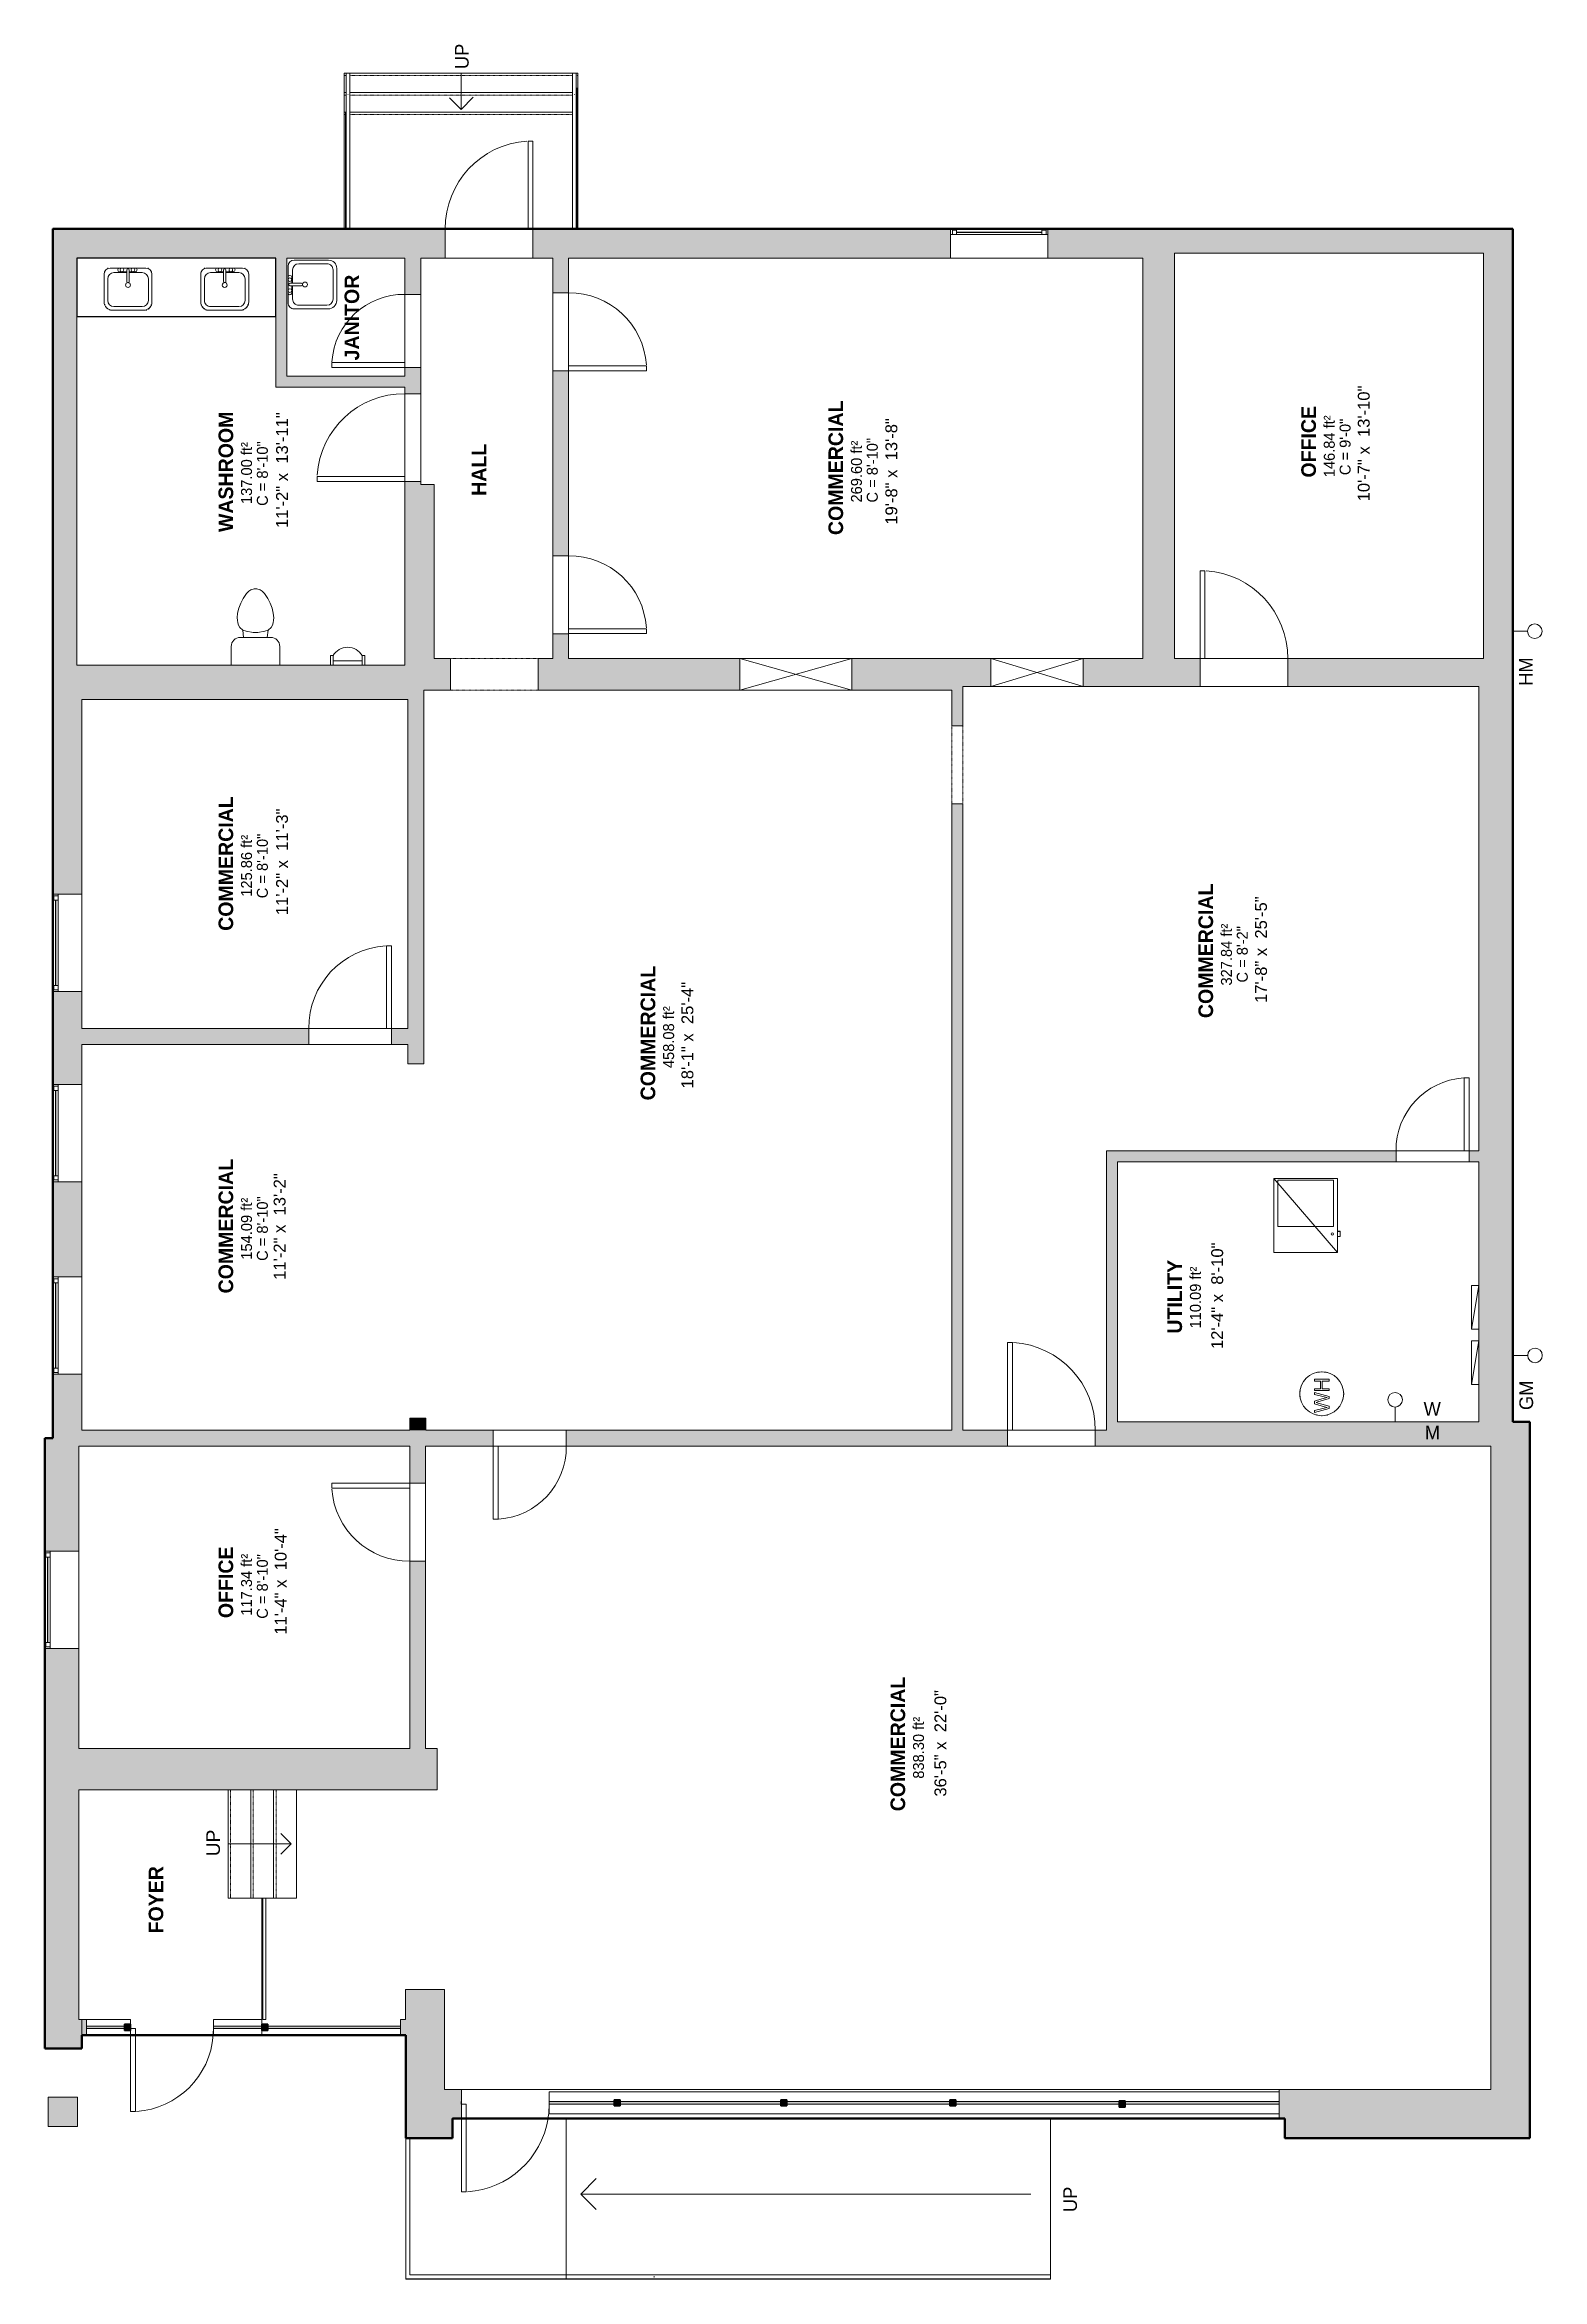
# Model space of a CAD drawing. Header units: inches. Extents: x -227 to 389, y -440 to 477.
import ezdxf

# ---------------------------------------------------------------- set-up
doc = ezdxf.new("R2010")
doc.units = ezdxf.units.IN
doc.header["$MEASUREMENT"] = 0
doc.linetypes.add('Dash', pattern=[0.23622, 0.11811, -0.11811])
doc.linetypes.add('Overhead', pattern=[0.15625, 0.09375, -0.0625])
for name, color, linetype, lineweight in [('A-ANNO-NOTE', 131, 'Continuous', 9), ('A-AREA-IDEN', 2, 'Continuous', 9), ('A-COLS', 52, 'Continuous', 9), ('A-DETL', 90, 'Continuous', 9), ('A-DETL-GENF', 92, 'Continuous', 9), ('A-DETL-MEDM', 33, 'Continuous', 9), ('A-DOOR', 31, 'Continuous', 9), ('A-FLOR', 192, 'Continuous', 9), ('A-FLOR-HRAL', 11, 'Continuous', 9), ('A-FLOR-LEVL', 51, 'Continuous', 9), ('A-GENM', 13, 'Continuous', 9), ('A-GENM-HDLN', 13, 'Dash', 9), ('A-GLAZ', 151, 'Continuous', 9), ('A-OBJECTS', 90, 'Continuous', 9), ('A-WALL', 90, 'Continuous', 9), ('A-WALL-PATT', 111, 'Continuous', 9), ('E-ELEC-EQPM', 71, 'Continuous', 9), ('G-ANNO-TEXT', 231, 'Continuous', 9), ('M-EQPM', 50, 'Continuous', 9), ('P-SANR-FIXT', 6, 'Continuous', 9), ('S-STRS', 90, 'Continuous', 9)]:
    doc.layers.add(name, color=color, linetype=linetype, lineweight=lineweight)
doc.styles.add('Arial', font='arial.ttf', dxfattribs={"height": 5.625})
doc.styles.add('Arial_1', font='arial.ttf', dxfattribs={"height": 4.875})
doc.styles.add('Inter', font='', dxfattribs={"height": 5.625})
doc.styles.add('Inter_1', font='', dxfattribs={"height": 4.5})
doc.styles.add('Inter_B', font='', dxfattribs={"height": 6})
doc.styles.get('Inter').set_extended_font_data('Inter')
doc.styles.get('Inter_1').set_extended_font_data('Inter')
doc.styles.get('Inter_B').set_extended_font_data('Inter', bold=True)

msp = doc.modelspace()

# ---------------------------------------------------------------- texts
at = {"layer": 'A-ANNO-NOTE', "char_height": 5.625, "width": 16.059, "attachment_point": 1, "rotation": 90, "style": 'Inter'}
for s, insert in [('HM', (379.11, 214.11)), ('GM', (379.23, -83.38))]:
    msp.add_mtext(s, dxfattribs=dict(at, insert=insert))
at = {"layer": 'A-ANNO-NOTE', "char_height": 5.62, "attachment_point": 1, "style": 'Inter'}
for s, insert, width in [('W', (339.87, -80.09), 9.696), ('M', (340.37, -89.84), 8.787)]:
    msp.add_mtext(s, dxfattribs=dict(at, insert=insert, width=width))
at = {"layer": 'A-AREA-IDEN', "attachment_point": 1, "rotation": 90}
for s, insert, char_height, width, style in [('JANITOR', (-103.5, 347.79), 6, 43.329, 'Inter_B'), ('COMMERCIAL', (95.34, 276.05), 6, 67.872, 'Inter_B'), ('WASHROOM', (-155.27, 277.28), 6, 61.509, 'Inter_B'), ('OFFICE', (289.62, 299.66), 6, 34.845, 'Inter_B'), ('146.84 ft²', (298.87, 299.79), 4.5, 34.542, 'Inter_1'), ('C = 9\'-0"', (305.37, 300.66), 4.5, 32.421, 'Inter_1'), ('137.00 ft²', (-146.02, 288.79), 4.5, 33.633, 'Inter_1'), ('C = 8\'-10"', (-139.52, 288.03), 4.5, 35.451, 'Inter_1'), ('HALL', (-51.27, 292.17), 6, 25.452, 'Inter_B'), ('269.60 ft²', (104.59, 289.41), 4.5, 35.451, 'Inter_1'), ('C = 8\'-10"', (111.09, 289.41), 4.5, 35.451, 'Inter_1'), ('COMMERCIAL', (-155.27, 113.48), 6, 67.872, 'Inter_B'), ('125.86 ft²', (-146.02, 127.47), 4.5, 33.936, 'Inter_1'), ('C = 8\'-10"', (-139.52, 126.84), 4.5, 35.451, 'Inter_1'), ('COMMERCIAL', (247.36, 77.63), 6, 67.872, 'Inter_B'), ('327.84 ft²', (256.61, 90.99), 4.5, 35.451, 'Inter_1'), ('C = 8\'-2"', (263.12, 92.24), 4.5, 32.421, 'Inter_1'), ('COMMERCIAL', (18.16, 43.83), 6, 67.872, 'Inter_B'), ('458.08 ft²', (27.41, 57.08), 4.5, 35.754, 'Inter_1'), ('COMMERCIAL', (-155.27, -35.47), 6, 67.872, 'Inter_B'), ('154.09 ft²', (-146.02, -21.6), 4.5, 34.239, 'Inter_1'), ('C = 8\'-10"', (-139.52, -22.11), 4.5, 35.451, 'Inter_1'), ('UTILITY', (234.6, -51.99), 6, 37.572, 'Inter_B'), ('110.09 ft²', (243.86, -49.87), 4.5, 32.421, 'Inter_1'), ('OFFICE', (-155.27, -168.85), 6, 34.845, 'Inter_B'), ('117.34 ft²', (-146.02, -167.85), 4.5, 32.421, 'Inter_1'), ('C = 8\'-10"', (-139.52, -169.1), 4.5, 35.451, 'Inter_1'), ('COMMERCIAL', (120.84, -248.19), 6, 67.872, 'Inter_B'), ('838.30 ft²', (130.09, -234.82), 4.5, 35.451, 'Inter_1'), ('FOYER', (-183.99, -298.37), 6, 32.421, 'Inter_B')]:
    msp.add_mtext(s, dxfattribs=dict(at, insert=insert, char_height=char_height, width=width, style=style))
at = {"layer": 'G-ANNO-TEXT', "color": 7, "attachment_point": 1, "rotation": 90}
for s, insert, char_height, width, style in [('UP', (-58.12, 467.43), 5.625, 13.332, 'Inter'), ('10\'-7" x  13\'-10"', (312.84, 289.88), 4.875, 57.267, 'Arial_1'), ('11\'-2" x  13\'-11"', (-131.63, 278.91), 4.875, 57.267, 'Arial_1'), ('19\'-8" x  13\'-8"', (118.74, 280.3), 4.875, 52.722, 'Arial_1'), ('11\'-2" x  11\'-3"', (-131.63, 119.91), 4.875, 52.722, 'Arial_1'), ('17\'-8" x  25\'-5"', (270.62, 83.85), 4.875, 52.722, 'Arial_1'), ('18\'-1" x  25\'-4"', (34.94, 48.73), 4.875, 52.722, 'Arial_1'), ('11\'-2" x  13\'-2"', (-132.63, -29.88), 4.875, 52.722, 'Arial_1'), ('12\'-4" x  8\'-10"', (252.61, -58.33), 4.875, 52.722, 'Arial_1'), ('11\'-4" x  10\'-4"', (-132.2, -175.66), 4.875, 52.722, 'Arial_1'), ('36\'-5" x  22\'-0"', (138.89, -242.18), 4.875, 52.722, 'Arial_1'), ('UP', (-160.31, -266.66), 5.625, 13.332, 'Arial'), ('UP', (191.82, -412.86), 5.625, 13.332, 'Inter')]:
    msp.add_mtext(s, dxfattribs=dict(at, insert=insert, char_height=char_height, width=width, style=style))

# ---------------------------------------------------------------- blocks, each defined once
blk = doc.blocks.new('Railing - Railing-3184264-Main Floor')
at = {"layer": 'A-FLOR-HRAL'}
for p, q in [((-137.06, -283.9), (-137.06, -333.7)), ((-137.06, -283.9), (-137.05, -283.9)), ((-135.88, -283.9), (-137.05, -283.9)), ((-137.05, -283.9), (-137.05, -333.7)), ((-135.88, -333.7), (-135.88, -283.9)), ((-135.88, -333.7), (-135.88, -283.9)), ((-135.88, -283.9), (-135.88, -283.9)), ((-137.05, -333.7), (-137.06, -333.7)), ((-137.05, -333.7), (-135.88, -333.7)), ((-135.88, -333.7), (-135.88, -333.7))]:
    blk.add_line(p, q, dxfattribs=at)
blk = doc.blocks.new('Planitar - Single Door_Flush Panel - 2_-8_ x 6_-8_-3185132-Main Floor')
at = {"layer": 'A-DOOR', "lineweight": 18}
for p, q in [((14, 3.25), (14, 35.26)), ((16, 35.26), (14, 35.26)), ((16, 3.25), (16, 35.26)), ((16, 3.25), (14, 3.25))]:
    blk.add_line(p, q, dxfattribs=at)
at = {"layer": 'A-DOOR'}
blk.add_arc((15.77, 3.55), 31.78, 93.86026, 180.54102, dxfattribs=at)
blk = doc.blocks.new('Planitar - Single Door_Flush Panel - 2_-6_ x 6_-8_-3186139-Main Floor')
at = {"layer": 'A-DOOR', "lineweight": 18}
for p, q in [((12.99, 3.25), (12.99, 33.25)), ((15, 33.25), (12.99, 33.25)), ((15, 3.25), (15, 33.25)), ((15, 3.25), (12.99, 3.25))]:
    blk.add_line(p, q, dxfattribs=at)
at = {"layer": 'A-DOOR'}
blk.add_arc((14.77, 3.55), 29.77, 93.991, 180.57751, dxfattribs=at)
blk = doc.blocks.new('Planitar - Single Door_Flush Panel - 3_-0_ x 6_-8_-3186138-Main Floor')
at = {"layer": 'A-DOOR', "lineweight": 18}
for p, q in [((16, -3.25), (16, -39.27)), ((18.01, -3.25), (16, -3.25)), ((18.01, -3.25), (18.01, -39.27)), ((18.01, -39.27), (16, -39.27))]:
    blk.add_line(p, q, dxfattribs=at)
at = {"layer": 'A-DOOR'}
blk.add_arc((17.78, -3.55), 35.8, 179.51967, 266.36679, dxfattribs=at)
blk = doc.blocks.new('Planitar - Single Door_Flush Panel - 2_-6_ x 6_-8_-3186141-Main Floor')
at = {"layer": 'A-DOOR', "lineweight": 18}
for p, q in [((12.99, 2.25), (12.99, 32.25)), ((15, 32.25), (12.99, 32.25)), ((15, 2.25), (15, 32.25)), ((15, 2.25), (12.99, 2.25))]:
    blk.add_line(p, q, dxfattribs=at)
at = {"layer": 'A-DOOR'}
blk.add_arc((14.77, 2.55), 29.77, 93.991, 180.57751, dxfattribs=at)
blk = doc.blocks.new('Planitar - Single Door_Flush Panel - 3_-0_ x 6_-8_-3186143-Main Floor')
at = {"layer": 'A-DOOR', "lineweight": 18}
for p, q in [((16, -5.75), (16, -41.77)), ((18.01, -5.75), (16, -5.75)), ((18.01, -5.75), (18.01, -41.77)), ((18.01, -41.77), (16, -41.77))]:
    blk.add_line(p, q, dxfattribs=at)
at = {"layer": 'A-DOOR'}
blk.add_arc((17.78, -6.05), 35.8, 179.51967, 266.36679, dxfattribs=at)
blk = doc.blocks.new('Planitar - Single Door_Flush Panel - 2_-6_ x 6_-8_-3186142-Main Floor')
at = {"layer": 'A-DOOR', "lineweight": 18}
for p, q in [((12.99, -3.25), (12.99, -33.25)), ((15, -3.25), (12.99, -3.25)), ((15, -3.25), (15, -33.25)), ((15, -33.25), (12.99, -33.25))]:
    blk.add_line(p, q, dxfattribs=at)
at = {"layer": 'A-DOOR'}
blk.add_arc((14.77, -3.55), 29.77, 179.42249, 266.009, dxfattribs=at)
blk = doc.blocks.new('Planitar - Single Door_Flush Panel - 3_-0_ x 6_-8_-3384359-Main Floor')
at = {"layer": 'A-DOOR', "lineweight": 18}
for p, q in [((16, 6), (16, 42.02)), ((18.01, 42.02), (16, 42.02)), ((18.01, 6), (18.01, 42.02)), ((18.01, 6), (16, 6))]:
    blk.add_line(p, q, dxfattribs=at)
at = {"layer": 'A-DOOR'}
blk.add_arc((17.78, 6.3), 35.8, 93.63321, 180.48033, dxfattribs=at)
blk = doc.blocks.new('Planitar - Opening - 3_-0_ x 6_-8_-3186149-Main Floor')
at = {"layer": 'A-DETL-GENF', "linetype": 'Overhead'}
for p, q in [((17.68, 6.5), (-18.32, 6.5)), ((-18.32, -6.5), (17.68, -6.5))]:
    blk.add_line(p, q, dxfattribs=at)
at = {"layer": 'A-DETL-MEDM'}
for p, q in [((-18.32, 6.5), (-18.32, -6.5)), ((17.68, -6.5), (17.68, 6.5))]:
    blk.add_line(p, q, dxfattribs=at)
blk = doc.blocks.new('Planitar - Opening - 2_-8_ x 6_-8_-3186166-Main Floor')
at = {"layer": 'A-DETL-GENF', "linetype": 'Overhead'}
for p, q in [((15.68, 2.25), (-16.32, 2.25)), ((-16.32, -2.25), (15.68, -2.25))]:
    blk.add_line(p, q, dxfattribs=at)
at = {"layer": 'A-DETL-MEDM'}
for p, q in [((-16.32, 2.25), (-16.32, -2.25)), ((15.68, -2.25), (15.68, 2.25))]:
    blk.add_line(p, q, dxfattribs=at)
blk = doc.blocks.new('Planitar - Single Door_Flush Panel - 2_-10_ x 6_-8_-3186140-Main Floor')
at = {"layer": 'A-DOOR', "lineweight": 18}
for p, q in [((15, 3.25), (15, 37.27)), ((17.01, 37.27), (15, 37.27)), ((17.01, 3.25), (17.01, 37.27)), ((17.01, 3.25), (15, 3.25))]:
    blk.add_line(p, q, dxfattribs=at)
at = {"layer": 'A-DOOR'}
blk.add_arc((16.78, 3.55), 33.79, 93.74158, 180.50887, dxfattribs=at)
blk = doc.blocks.new('Wall Opening - 4_-0_ x 4_-0_-3186467-Main Floor')
at = {"layer": 'A-GENM'}
for p, q in [((23, 6.5), (-23, -6.5)), ((-23, 6.5), (23, -6.5))]:
    blk.add_line(p, q, dxfattribs=at)
at = {"layer": 'A-GENM-HDLN'}
for p, q in [((23, 6.5), (-23, 6.5)), ((-23, 6.5), (-23, -6.5)), ((23, -6.5), (23, 6.5)), ((-23, -6.5), (23, -6.5))]:
    blk.add_line(p, q, dxfattribs=at)
blk = doc.blocks.new('Wall Opening - 4_-0_ x 4_-0_-3186440-Main Floor')
at = {"layer": 'A-GENM'}
for p, q in [((19, 5.75), (-19, -5.75)), ((-19, 5.75), (19, -5.75))]:
    blk.add_line(p, q, dxfattribs=at)
at = {"layer": 'A-GENM-HDLN'}
for p, q in [((19, 5.75), (-19, 5.75)), ((-19, 5.75), (-19, -5.75)), ((19, -5.75), (19, 5.75)), ((-19, -5.75), (19, -5.75))]:
    blk.add_line(p, q, dxfattribs=at)
blk = doc.blocks.new('Planitar-Fixed - 24_ x 48_-3186611-Main Floor')
at = {"layer": 'A-GLAZ', "lineweight": 18}
for p, q in [((-20, 6.51), (-19.25, 6.51)), ((-19.25, 6.51), (-19.25, 4.28)), ((-19.25, 6.01), (-17.52, 6.01)), ((-19.25, 4.28), (-17.52, 4.28)), ((-17.52, 6.01), (-17.52, 4.28)), ((17.52, 6.01), (17.52, 4.28)), ((19.25, 6.01), (17.52, 6.01)), ((17.52, 4.28), (19.25, 4.28)), ((19.25, 6.51), (19.25, 4.28)), ((19.96, 6.51), (19.25, 6.51)), ((-20, -5.49), (-18.74, -5.49)), ((20, -5.49), (18.74, -5.49))]:
    blk.add_line(p, q, dxfattribs=at)
at = {"layer": 'A-GLAZ'}
for p, q in [((-20, 6.51), (20, 6.51)), ((-20, 6.51), (-20, 4.28)), ((20, 4.28), (-20, 4.28)), ((-20, 4.28), (-20, -5.49)), ((20, 4.28), (-20, 4.28)), ((-20, 4.28), (20, 4.28)), ((-20, 4.28), (-20, -5.49)), ((20, 4.28), (20, 6.51)), ((20, -5.49), (20, 4.28)), ((20, -5.49), (20, 4.28)), ((-20, -5.49), (20, -5.49)), ((20, -5.49), (-20, -5.49))]:
    blk.add_line(p, q, dxfattribs=at)
at = {"layer": 'A-GLAZ', "lineweight": 25}
blk.add_line((-17.52, 5.15), (17.52, 5.15), dxfattribs=at)
blk = doc.blocks.new('Planitar-Fixed - 24_ x 48_-V1-Main Floor')
at = {"layer": 'A-GLAZ', "lineweight": 18}
for p, q in [((-20, 6.51), (-19.25, 6.51)), ((-19.25, 6.51), (-19.25, 6.43)), ((-19.25, 6.43), (-19.25, 4.28)), ((-19.25, 6.01), (-17.52, 6.01)), ((-19.25, 4.28), (-17.52, 4.28)), ((-17.52, 6.01), (-17.52, 4.28)), ((17.52, 6.01), (17.52, 4.28)), ((19.25, 6.01), (17.52, 6.01)), ((17.52, 4.28), (19.25, 4.28)), ((19.25, 6.51), (19.25, 6.43)), ((19.96, 6.51), (19.25, 6.51)), ((19.25, 6.43), (19.25, 4.28)), ((-20, -5.49), (-18.74, -5.49)), ((20, -5.49), (18.74, -5.49))]:
    blk.add_line(p, q, dxfattribs=at)
at = {"layer": 'A-GLAZ'}
for p, q in [((-20, 6.51), (20, 6.51)), ((-20, 6.51), (-20, 6.43)), ((-20, 6.43), (-20, 4.28)), ((20, 4.28), (-20, 4.28)), ((-20, 4.28), (-20, -5.49)), ((20, 4.28), (-20, 4.28)), ((-20, 4.28), (20, 4.28)), ((-20, 4.28), (-20, -5.49)), ((20, 6.43), (20, 6.51)), ((20, 4.28), (20, 6.43)), ((20, -5.49), (20, 4.28)), ((20, -5.49), (20, 4.28)), ((-20, -5.49), (20, -5.49)), ((20, -5.49), (-20, -5.49))]:
    blk.add_line(p, q, dxfattribs=at)
at = {"layer": 'A-GLAZ', "lineweight": 25}
blk.add_line((-17.52, 5.15), (17.52, 5.15), dxfattribs=at)
blk = doc.blocks.new('Planitar-Fixed - 24_ x 48_-3187146-Main Floor')
at = {"layer": 'A-GLAZ', "lineweight": 18}
for p, q in [((-20, 7.51), (-19.25, 7.51)), ((-19.25, 7.51), (-19.25, 7.43)), ((-19.25, 7.43), (-19.25, 5.28)), ((-19.25, 7.01), (-17.52, 7.01)), ((-19.25, 5.28), (-17.52, 5.28)), ((-17.52, 7.01), (-17.52, 5.28)), ((17.52, 7.01), (17.52, 5.28)), ((19.25, 7.01), (17.52, 7.01)), ((17.52, 5.28), (19.25, 5.28)), ((19.25, 7.51), (19.25, 7.43)), ((19.96, 7.51), (19.25, 7.51)), ((19.25, 7.43), (19.25, 5.28)), ((-20, -6.49), (-18.74, -6.49)), ((20, -6.49), (18.74, -6.49))]:
    blk.add_line(p, q, dxfattribs=at)
at = {"layer": 'A-GLAZ'}
for p, q in [((-20, 7.51), (20, 7.51)), ((-20, 7.51), (-20, 7.43)), ((-20, 7.43), (-20, 5.28)), ((20, 5.28), (-20, 5.28)), ((-20, 5.28), (-20, -6.49)), ((20, 5.28), (-20, 5.28)), ((-20, 5.28), (20, 5.28)), ((-20, 5.28), (-20, -6.49)), ((20, 7.43), (20, 7.51)), ((20, 5.28), (20, 7.43)), ((20, -6.49), (20, 5.28)), ((20, -6.49), (20, 5.28)), ((-20, -6.49), (20, -6.49)), ((20, -6.49), (-20, -6.49))]:
    blk.add_line(p, q, dxfattribs=at)
at = {"layer": 'A-GLAZ', "lineweight": 25}
blk.add_line((-17.52, 6.15), (17.52, 6.15), dxfattribs=at)
blk = doc.blocks.new('Planitar - Single Door_Flush Panel - 3_-0_ x 6_-8_-3188645-Main Floor')
at = {"layer": 'A-DOOR', "lineweight": 18}
for p, q in [((16, 6.5), (16, 36.52)), ((18.01, 36.52), (16, 36.52)), ((18.01, 6.5), (18.01, 36.52)), ((16, 0.5), (16, 6.5)), ((18.01, 0.5), (16, 0.5)), ((18.01, 0.5), (18.01, 6.5))]:
    blk.add_line(p, q, dxfattribs=at)
at = {"layer": 'A-DOOR'}
for start, end in [(93.63321, 170.81982), (170.81982, 180.48033)]:
    blk.add_arc((17.78, 0.8), 35.8, start, end, dxfattribs=at)
blk = doc.blocks.new('Planitar - Single Door_Flush Panel - 2_-10_ x 6_-8_-3192464-Main Floor')
at = {"layer": 'A-DOOR', "lineweight": 18}
for p, q in [((15, 3.25), (15, 34.52)), ((17.01, 34.52), (15, 34.52)), ((17.01, 3.25), (17.01, 34.52)), ((15, 0.5), (15, 3.25)), ((17.01, 0.5), (15, 0.5)), ((17.01, 0.5), (17.01, 3.25))]:
    blk.add_line(p, q, dxfattribs=at)
at = {"layer": 'A-DOOR'}
for start, end in [(93.74158, 175.83345), (175.83345, 180.50887)]:
    blk.add_arc((16.78, 0.8), 33.79, start, end, dxfattribs=at)
blk = doc.blocks.new('Toilet - Toilet-316794-Main Floor')
at = {"layer": 'P-SANR-FIXT'}
for p, q in [((-9.98, 11.75), (-9.98, 19.48)), ((9.98, 19.48), (9.98, 11.75)), ((-7.41, 1), (-7.5, 0)), ((-7.5, 0), (-7.33, -1.99)), ((-7.24, 2), (-7.41, 1)), ((-6.97, 3), (-7.24, 2)), ((-6.4, 4), (-6.97, 3)), ((-5.21, 5), (-6.4, 4)), ((6.25, 8.02), (-6.25, 8.02)), ((-4.86, 8.02), (-5.21, 5)), ((-3.84, 5.5), (-5.21, 5)), ((-1, 6), (-3.84, 5.5)), ((1, 6), (-1, 6)), ((3.84, 5.5), (1, 6)), ((5.21, 5), (3.84, 5.5)), ((4.86, 8.02), (5.21, 5)), ((6.4, 4), (5.21, 5)), ((6.97, 3), (6.4, 4)), ((7.24, 2), (6.97, 3)), ((7.41, 1), (7.24, 2)), ((7.33, -1.99), (7.5, 0)), ((7.5, 0), (7.41, 1)), ((-7.33, -1.99), (-6.79, -4)), ((-6.79, -4), (-6.06, -6)), ((-6.06, -6), (-5.13, -8)), ((-5.13, -8), (-3.74, -10)), ((3.74, -10), (5.13, -8)), ((5.13, -8), (6.06, -6)), ((6.06, -6), (6.79, -4)), ((6.79, -4), (7.33, -1.99)), ((-3.74, -10), (-2.74, -11)), ((-2.74, -11), (-1.87, -11.5)), ((-1.87, -11.5), (-0.5, -12)), ((-0.5, -12), (0.5, -12)), ((0.5, -12), (1.87, -11.5)), ((1.87, -11.5), (2.74, -11)), ((2.74, -11), (3.74, -10))]:
    blk.add_line(p, q, dxfattribs=at)
for centre, start, end in [((-6.25, 11.75), 180, 270), ((6.25, 11.75), 270, 360)]:
    blk.add_arc(centre, 3.73, start, end, dxfattribs=at)
blk = doc.blocks.new('Bath-Urinal - M_Urinal-Wall-3D-3199255-Main Floor')
at = {"layer": 'P-SANR-FIXT'}
for p, q in [((-10.29, 11), (-11.29, 11)), ((-11.29, 11), (-11.29, 7)), ((-10.29, 11), (-10.29, 7)), ((2.73, 11), (1.71, 11)), ((1.71, 11), (1.71, 7)), ((2.73, 7), (2.73, 11)), ((-11.29, 7), (2.73, 7)), ((1.71, 8.85), (-10.29, 8.85)), ((-10.29, 8.85), (-10.29, 7)), ((1.71, 7), (1.71, 8.85))]:
    blk.add_line(p, q, dxfattribs=at)
blk.add_arc((-4.29, 7.39), 7, 31.00272, 148.99728, dxfattribs=at)
blk = doc.blocks.new('Bath-Basin - 500 x 440mm-2615461-Main Floor')
at = {"layer": 'P-SANR-FIXT'}
for p, q in [((-9.22, 4.59), (-9.22, -6.73)), ((-9.22, 4.59), (-9.22, -6.73)), ((-7.72, 2.72), (-7.72, -6.23)), ((7.96, 7.09), (-6.72, 7.09)), ((7.96, 7.09), (-6.72, 7.09)), ((0.12, 5.22), (-5.22, 5.22)), ((3.62, 7.09), (-2.88, 7.09)), ((-2.88, 5.59), (0.12, 5.59)), ((0.12, 6.33), (0.12, 1.59)), ((1.12, 6.33), (1.12, 1.59)), ((1.12, 5.59), (3.62, 5.59)), ((6.46, 5.22), (1.12, 5.22)), ((8.96, -6.23), (8.96, 2.72)), ((10.46, -6.91), (10.46, 4.59)), ((10.46, -6.91), (10.46, 4.59)), ((-5.22, -8.73), (6.46, -8.73)), ((-5.72, -10.23), (7.14, -10.23)), ((-5.72, -10.23), (7.14, -10.23))]:
    blk.add_line(p, q, dxfattribs=at)
for centre, radius, start, end in [((-6.72, 4.59), 2.5, 90, 180), ((-6.72, 4.59), 2.5, 90, 180), ((-5.22, 2.72), 2.5, 90, 180), ((-2.88, 6.34), 0.75, 90, 270), ((-1.88, 6.34), 0.75, 360, 180), ((-1.88, 6.34), 0.75, 180, 0), ((0.62, 0.13), 1, 360, 180), ((0.62, 0.13), 1, 180, 0), ((0.62, 6.33), 0.5, 360, 180), ((0.62, 1.59), 0.5, 180, 0), ((2.62, 6.34), 0.75, 360, 180), ((2.62, 6.34), 0.75, 180, 360), ((3.62, 6.34), 0.75, 270, 90), ((6.46, 2.72), 2.5, 0, 90), ((7.96, 4.59), 2.5, 0, 90), ((7.96, 4.59), 2.5, 360, 90), ((-5.72, -6.73), 3.5, 180, 270), ((-5.72, -6.73), 3.5, 180, 270), ((-5.22, -6.23), 2.5, 180, 270), ((6.46, -6.23), 2.5, 270, 0), ((7.14, -6.91), 3.32, 315, 360), ((7.14, -6.91), 3.32, 315, 0), ((7.14, -6.91), 3.32, 270, 314.22764), ((7.14, -6.91), 3.32, 270, 314.21102)]:
    blk.add_arc(centre, radius, start, end, dxfattribs=at)
blk = doc.blocks.new('Bath-Basin - 500 x 440mm-3199970-Main Floor')
at = {"layer": 'P-SANR-FIXT'}
for p, q in [((-5.72, 10.23), (7.14, 10.23)), ((-5.72, 10.23), (7.14, 10.23)), ((-9.22, -4.59), (-9.22, 6.73)), ((-9.22, -4.59), (-9.22, 6.73)), ((-7.72, -2.72), (-7.72, 6.23)), ((-5.22, 8.73), (6.46, 8.73)), ((8.96, 6.23), (8.96, -2.72)), ((10.46, 6.91), (10.46, -4.59)), ((10.46, 6.91), (10.46, -4.59)), ((7.96, -7.09), (-6.72, -7.09)), ((7.96, -7.09), (-6.72, -7.09)), ((0.12, -5.22), (-5.22, -5.22)), ((-2.88, -5.59), (0.12, -5.59)), ((3.62, -7.09), (-2.88, -7.09)), ((0.12, -6.33), (0.12, -1.59)), ((1.12, -6.33), (1.12, -1.59)), ((6.46, -5.22), (1.12, -5.22)), ((1.12, -5.59), (3.62, -5.59))]:
    blk.add_line(p, q, dxfattribs=at)
for centre, radius, start, end in [((-5.72, 6.73), 3.5, 90, 180), ((-5.72, 6.73), 3.5, 90, 180), ((7.14, 6.91), 3.32, 0, 90), ((7.14, 6.91), 3.32, 360, 90), ((-5.22, 6.23), 2.5, 90, 180), ((0.62, -0.13), 1, 360, 180), ((6.46, 6.23), 2.5, 360, 90), ((-6.72, -4.59), 2.5, 180, 270), ((-6.72, -4.59), 2.5, 180, 270), ((-5.22, -2.72), 2.5, 180, 270), ((-2.88, -6.34), 0.75, 90, 270), ((-1.88, -6.34), 0.75, 360, 180), ((-1.88, -6.34), 0.75, 180, 0), ((0.62, -0.13), 1, 180, 0), ((0.62, -1.59), 0.5, 360, 180), ((0.62, -6.33), 0.5, 180, 0), ((2.62, -6.34), 0.75, 0, 180), ((2.62, -6.34), 0.75, 180, 0), ((3.62, -6.34), 0.75, 270, 90), ((6.46, -2.72), 2.5, 270, 360), ((7.96, -4.59), 2.5, 270, 0), ((7.96, -4.59), 2.5, 270, 0)]:
    blk.add_arc(centre, radius, start, end, dxfattribs=at)
blk = doc.blocks.new('Bath-Basin Floor - 500 x 440mm-3384398-Main Floor')
at = {"layer": 'P-SANR-FIXT'}
for p, q in [((-9.38, 4.59), (-9.38, -9.41)), ((-9.38, 4.59), (-9.38, -9.41)), ((-7.88, 2.72), (-7.88, -8.91)), ((8.12, 7.09), (-6.88, 7.09)), ((8.12, 7.09), (-6.88, 7.09)), ((0.12, 5.22), (-5.38, 5.22)), ((3.62, 7.09), (-2.88, 7.09)), ((-2.88, 5.59), (0.12, 5.59)), ((0.12, 6.33), (0.12, 1.59)), ((1.12, 6.33), (1.12, 1.59)), ((1.12, 5.59), (3.62, 5.59)), ((6.62, 5.22), (1.12, 5.22)), ((9.12, -8.91), (9.12, 2.72)), ((10.62, -9.59), (10.62, 4.59)), ((10.62, -9.59), (10.62, 4.59)), ((-5.88, -12.91), (7.3, -12.91)), ((-5.88, -12.91), (7.3, -12.91)), ((-5.38, -11.41), (6.62, -11.41))]:
    blk.add_line(p, q, dxfattribs=at)
for centre, radius, start, end in [((-6.88, 4.59), 2.5, 90, 180), ((-6.88, 4.59), 2.5, 90, 180), ((-5.38, 2.72), 2.5, 90, 180), ((-2.88, 6.34), 0.75, 90, 270), ((-1.88, 6.34), 0.75, 360, 180), ((-1.88, 6.34), 0.75, 180, 0), ((0.62, 0.13), 1, 360, 180), ((0.62, 0.13), 1, 180, 0), ((0.62, 6.33), 0.5, 360, 180), ((0.62, 1.59), 0.5, 180, 0), ((2.62, 6.34), 0.75, 360, 180), ((2.62, 6.34), 0.75, 180, 360), ((3.62, 6.34), 0.75, 270, 90), ((6.62, 2.72), 2.5, 0, 90), ((8.12, 4.59), 2.5, 360, 90), ((8.12, 4.59), 2.5, 360, 90), ((-5.38, -8.91), 2.5, 180, 270), ((6.62, -8.91), 2.5, 270, 0), ((-5.88, -9.41), 3.5, 180, 270), ((-5.88, -9.41), 3.5, 180, 270), ((7.3, -9.59), 3.32, 270, 0), ((7.3, -9.59), 3.32, 270, 0)]:
    blk.add_arc(centre, radius, start, end, dxfattribs=at)
blk = doc.blocks.new('Rectangular Column 3D - Family8-3283566-Main Floor')
at = {"layer": 'A-COLS'}
blk.add_hatch(color=8, dxfattribs=at).paths.add_polyline_path([(0, 0), (12, 0), (12, 12), (0, 12), (0, 1.75)], flags=0)
for p, q in [((12, 12), (0, 12)), ((0, 12), (0, 0)), ((12, 0), (12, 12)), ((0, 0), (12, 0))]:
    blk.add_line(p, q, dxfattribs=at)
blk = doc.blocks.new('Top Rail Type - Top Rail_Internal_-3281507-Main Floor')
at = {"layer": 'A-FLOR-HRAL'}
for p, q in [((-78.25, -382.45), (-76.68, -382.45)), ((-78.25, -440.24), (-78.25, -382.45)), ((-76.68, -438.66), (-76.68, -382.45)), ((-12.47, -440.24), (-78.25, -440.24)), ((-12.47, -438.66), (-76.68, -438.66)), ((-12.47, -440.24), (-12.47, -438.66))]:
    blk.add_line(p, q, dxfattribs=at)
blk = doc.blocks.new('Top Rail Type - Top Rail_Internal_-3282781-Main Floor')
at = {"layer": 'A-FLOR-HRAL'}
for p, q in [((186.54, -438.66), (14.26, -438.66)), ((14.26, -440.24), (186.54, -440.24))]:
    blk.add_line(p, q, dxfattribs=at)
at = {"layer": 'A-FLOR-HRAL', "flags": 128}
for points in [[(23.63, -439.57), (23.71, -439.52), (23.71, -439.39), (23.63, -439.33)], [(186.54, -439.36), (186.54, -439.45), (186.54, -439.54)]]:
    blk.add_lwpolyline(points, dxfattribs=at)
blk = doc.blocks.new('Top Rail Type - Top Rail_Internal_-V2-Main Floor')
at = {"layer": 'A-FLOR-HRAL'}
for p, q in [((-12.47, -440.24), (-12.47, -438.66)), ((186.54, -438.66), (-12.47, -438.66)), ((186.54, -440.24), (-12.47, -440.24)), ((186.54, -440.24), (186.54, -438.66))]:
    blk.add_line(p, q, dxfattribs=at)
blk = doc.blocks.new('Top Rail Type - Top Rail_Internal_-3284785-Main Floor')
at = {"layer": 'A-FLOR-HRAL'}
for p, q in [((-102.89, 465.8), (-102.89, 455.73)), ((-101.32, 455.73), (-101.32, 465.8)), ((-102.02, 457.03), (-102.19, 457.03))]:
    blk.add_line(p, q, dxfattribs=at)
at = {"layer": 'A-FLOR-HRAL', "flags": 128}
blk.add_lwpolyline([(-102.18, 465.8), (-102.1, 465.8), (-102.03, 465.8)], dxfattribs=at)
blk = doc.blocks.new('Top Rail Type - Top Rail_Internal_-V3-Main Floor')
at = {"layer": 'A-FLOR-HRAL'}
for p, q in [((-101.32, 465.8), (-102.89, 465.8)), ((-102.89, 465.8), (-102.89, 449.8)), ((-101.32, 465.8), (-101.32, 449.8)), ((-102.89, 449.8), (-102.89, 401.8)), ((-101.32, 449.8), (-101.32, 401.8)), ((-101.32, 401.8), (-102.89, 401.8))]:
    blk.add_line(p, q, dxfattribs=at)
blk = doc.blocks.new('Top Rail Type - Top Rail_Internal_-3284909-Main Floor')
at = {"layer": 'A-FLOR-HRAL'}
for p, q in [((-9.87, 465.8), (-9.87, 455.73)), ((-8.29, 455.73), (-8.29, 465.8)), ((-9, 457.03), (-9.16, 457.03))]:
    blk.add_line(p, q, dxfattribs=at)
at = {"layer": 'A-FLOR-HRAL', "flags": 128}
blk.add_lwpolyline([(-9.15, 465.8), (-9.08, 465.8), (-9.01, 465.8)], dxfattribs=at)
blk = doc.blocks.new('Top Rail Type - Top Rail_Internal_-V4-Main Floor')
at = {"layer": 'A-FLOR-HRAL'}
for p, q in [((-8.29, 465.8), (-9.87, 465.8)), ((-9.87, 465.8), (-9.87, 449.8)), ((-8.29, 465.8), (-8.29, 449.8)), ((-9.87, 449.8), (-9.87, 401.8)), ((-8.29, 449.8), (-8.29, 401.8)), ((-8.29, 401.8), (-9.87, 401.8))]:
    blk.add_line(p, q, dxfattribs=at)
blk = doc.blocks.new('Water Meter - Family3-3300709-Main Floor')
at = {"layer": 'M-EQPM'}
blk.add_line((0, 0), (0, 6), dxfattribs=at)
blk.add_circle((0, 9), 3, dxfattribs=at)
blk = doc.blocks.new('Furnace - 38000 BTUH-3352126-Main Floor')
at = {"layer": 'M-EQPM'}
for p, q in [((-26.13, 0), (-26.13, -30.43)), ((0, 0), (-26.13, 0)), ((-26.13, 0), (0, -30.43)), ((-1.63, -0.81), (-24.5, -0.81)), ((-24.5, -0.81), (-24.5, -19.81)), ((-1.63, -19.81), (-1.63, -0.81)), ((0, -30.43), (0, 0)), ((-24.5, -19.81), (-1.63, -19.81)), ((1, -21.69), (0, -21.69)), ((1, -21.83), (0, -21.83)), ((0, -23.83), (1, -23.83)), ((1, -21.69), (1, -21.82)), ((1, -21.83), (1, -23.83)), ((-26.13, -30.43), (0, -30.43))]:
    blk.add_line(p, q, dxfattribs=at)
blk.add_circle((-2.18, -22.83), 0.5, dxfattribs=at)
blk = doc.blocks.new('Gas Meter - Family3-3300713-Main Floor')
at = {"layer": 'M-EQPM'}
blk.add_line((0, 0), (0, 6), dxfattribs=at)
blk.add_circle((0, 9), 3, dxfattribs=at)
blk = doc.blocks.new('Hydro Meter - Family3-3300711-Main Floor')
at = {"layer": 'M-EQPM'}
blk.add_line((0, 0), (0, 6), dxfattribs=at)
blk.add_circle((0, 9), 3, dxfattribs=at)
blk = doc.blocks.new('Electrical Panel - Power Panel-3352359-Main Floor')
at = {"layer": 'E-ELEC-EQPM'}
for p, q in [((-15.96, 10), (2.04, 7)), ((-15.96, 10), (2.04, 10)), ((-15.96, 7), (-15.96, 10)), ((2.04, 7), (2.04, 10)), ((-15.96, 7), (2.04, 7))]:
    blk.add_line(p, q, dxfattribs=at)
blk = doc.blocks.new('Hot Water Heater - 200 MBH-3300706-Main Floor')
at = {"layer": 'M-EQPM'}
for p, q in [((-6.88, 2.97), (-7.66, 2.97)), ((-7.66, 2.97), (-6.01, -3.05)), ((-5.93, -0.99), (-6.88, 2.97)), ((-4.12, 2.97), (-5.32, -1.13)), ((-5.11, -3.05), (-3.79, 1.46)), ((-3, 2.97), (-4.12, 2.97)), ((-3.79, 1.46), (-3.56, 2.25)), ((-3.56, 2.25), (-3.36, 1.6)), ((-3.36, 1.6), (-1.92, -3.05)), ((-2.14, 0), (-3, 2.97)), ((-0.24, 2.97), (-1.2, -1.02)), ((-1.11, -3.05), (0.53, 2.97)), ((0.53, 2.97), (-0.24, 2.97)), ((2.04, 2.97), (1.29, 2.97)), ((1.29, 2.97), (1.29, -3.05)), ((2.04, 0.53), (2.04, 2.97)), ((5.24, 0.53), (2.04, 0.53)), ((6, 2.97), (5.24, 2.97)), ((5.24, 2.97), (5.24, 0.53)), ((6, -3.05), (6, 2.97)), ((-6.01, -3.05), (-5.11, -3.05)), ((-5.63, -2.21), (-5.93, -0.99)), ((-5.32, -1.13), (-5.63, -2.21)), ((-1.49, -2.21), (-2.14, 0)), ((-1.92, -3.05), (-1.11, -3.05)), ((-1.2, -1.02), (-1.49, -2.21)), ((1.29, -3.05), (2.04, -3.05)), ((2.04, -3.05), (2.04, -0.23)), ((2.04, -0.23), (5.24, -0.23)), ((5.24, -0.23), (5.24, -3.05)), ((5.24, -3.05), (6, -3.05))]:
    blk.add_line(p, q, dxfattribs=at)
for start, end in [(360, 180), (360, 180), (180, 360), (180, 360), (169.49551, 178.06249), (165, 166.24139), (103.75861, 105), (91.93751, 100.50449), (79.49551, 88.06249), (75, 76.24139), (13.75861, 15), (1.93751, 10.50449), (181.93751, 190.50449), (193.75861, 195), (255, 256.24139), (259.49551, 268.06249), (271.93751, 280.50449), (283.75861, 285), (345, 346.24139), (349.49551, 358.06249)]:
    blk.add_arc((0, 0), 9, start, end, dxfattribs=at)

# ---------------------------------------------------------------- hatches: boundary and pattern name
at = {"layer": 'A-WALL-PATT'}
h = msp.add_hatch(color=9, dxfattribs=at)
h.paths.add_polyline_path([(237.53, 389.8), (237.53, 401.8), (185.53, 401.8), (185.53, 389.8), (224.53, 389.8)], flags=0)
h.paths.add_polyline_path([(-147.69, 389.8), (-62.1, 389.8), (-62.1, 401.8), (-223.47, 401.8), (-223.47, 389.8), (-174.91, 389.8)], flags=0)
h.paths.add_polyline_path([(145.53, 389.8), (145.53, 401.8), (-26.08, 401.8), (-26.08, 389.8), (97.27, 389.8)], flags=0)
for color, points in [(9, [(376.53, 391.8), (376.53, 401.8), (237.53, 401.8), (237.53, 391.8), (364.53, 391.8)]), (9, [(-223.38, 222.55), (-213.47, 222.55), (-213.47, 389.8), (-223.47, 389.8), (-223.47, 222.55)]), (9, [(-131.72, 336.8), (-127.22, 336.8), (-127.22, 389.8), (-131.72, 389.8), (-131.72, 343.37)]), (9, [(224.53, 225.3), (237.53, 225.3), (237.53, 389.8), (224.53, 389.8), (224.53, 343.37)]), (254, [(376.53, 225.3), (376.53, 226.39), (370.53, 226.39), (370.53, 251.78), (376.53, 251.78), (376.53, 391.8), (364.53, 391.8), (364.53, 225.3), (370.53, 225.3)]), (9, [(-72.22, 336.8), (-72.22, 341.3), (-127.22, 341.3), (-127.22, 336.8), (-78.72, 336.8)]), (9, [(-77.47, 222.55), (-66.72, 222.55), (-66.72, 296.85), (-78.72, 296.85), (-78.72, 222.55)]), (254, [(370.53, 226.39), (376.53, 226.39), (376.53, 251.78), (370.53, 251.78)]), (9, [(-77.47, 208.55), (-77.47, 222.55), (-211.47, 222.55), (-211.47, 208.55), (-91.64, 208.55)]), (9, [(-70.97, 58.85), (-70.97, 222.55), (-77.47, 222.55), (-77.47, 58.85)]), (9, [(362.53, -88.2), (376.53, -88.2), (376.53, 225.3), (362.53, 225.3), (362.53, -76.77)]), (9, [(214.03, -91.7), (214.03, 23.05), (209.53, 23.05), (209.53, -91.7)]), (9, [(-70.14, -91.7), (-70.14, -86.65), (-76.64, -86.65), (-76.64, -91.7)]), (254, [(315.02, -98.2), (323.75, -98.2), (323.75, -88.2), (266.75, -88.22), (266.75, -98.2)]), (9, [(376.53, -98.2), (383.44, -98.2), (383.44, -88.2), (362.53, -88.2), (362.53, -98.2), (373.26, -98.2)]), (9, [(367.44, -382.45), (383.44, -382.45), (383.44, -98.2), (367.44, -98.2), (367.44, -381.17)]), (9, [(-211.38, -239.45), (-65.47, -239.45), (-65.47, -222.45), (-212.71, -222.45), (-212.71, -239.45)]), (9, [(-78.47, -382.45), (-62.47, -382.45), (-62.47, -321.45), (-78.47, -321.45), (-78.47, -375.95)]), (9, [(-211.47, -345.7), (-211.47, -333.7), (-226.71, -333.7), (-226.71, -345.7), (-226.62, -345.7)]), (9, [(-193.97, -338.2), (-191.47, -338.2), (-191.47, -335.7), (-193.97, -335.7)]), (9, [(-137.47, -338.2), (-134.97, -338.2), (-134.97, -335.7), (-137.47, -335.7)]), (9, [(-59.28, -382.45), (-59.28, -362.45), (-62.47, -362.45), (-62.47, -382.45)]), (9, [(7.22, -369.2), (9.72, -369.2), (9.72, -366.7), (7.22, -366.7)]), (9, [(75.72, -369.2), (78.22, -369.2), (78.22, -366.7), (75.72, -366.7)]), (9, [(145.22, -369.2), (147.72, -369.2), (147.72, -366.7), (145.22, -366.7)]), (9, [(315.02, -382.45), (367.44, -382.45), (367.44, -362.45), (282.72, -362.45), (282.72, -382.45), (282.81, -382.45)]), (9, [(217.22, -369.7), (217.22, -367.2), (214.72, -367.2), (214.72, -369.7)])]:
    msp.add_hatch(color=color, dxfattribs=at).paths.add_polyline_path(points, flags=0)
h = msp.add_hatch(color=9, dxfattribs=at)
h.paths.add_polyline_path([(-72.22, 341.3), (-72.22, 344.92), (-78.72, 344.92), (-78.72, 341.3)], flags=0)
h.paths.add_polyline_path([(-72.22, 374.92), (-72.22, 389.8), (-78.72, 389.8), (-78.72, 374.92)], flags=0)
h = msp.add_hatch(color=9, dxfattribs=at)
h.paths.add_polyline_path([(-17.97, 225.3), (-11.47, 225.3), (-11.47, 235.54), (-17.97, 235.54), (-17.97, 234.02)], flags=0)
h.paths.add_polyline_path([(-11.6, 267.55), (-11.47, 267.55), (-11.47, 343.54), (-17.97, 343.54), (-17.97, 267.55)], flags=0)
h.paths.add_polyline_path([(-11.6, 375.55), (-11.47, 375.55), (-11.47, 389.8), (-17.97, 389.8), (-17.97, 375.55)], flags=0)
h = msp.add_hatch(color=9, dxfattribs=at)
h.paths.add_polyline_path([(-72.22, 296.85), (-72.22, 298.09), (-78.72, 298.09), (-78.72, 296.85)], flags=0)
h.paths.add_polyline_path([(-72.22, 334.11), (-72.22, 336.8), (-78.72, 336.8), (-78.72, 334.11)], flags=0)
h = msp.add_hatch(color=9, dxfattribs=at)
h.paths.add_polyline_path([(-211.47, -94.95), (-211.47, -68.67), (-223.47, -68.67), (-223.47, -94.95), (-212.71, -94.95)], flags=0)
h.paths.add_polyline_path([(-223.47, -28.67), (-211.47, -28.67), (-211.47, 10.39), (-223.47, 10.39)], flags=0)
h.paths.add_polyline_path([(-211.47, 50.39), (-211.47, 88.55), (-223.47, 88.55), (-223.47, 50.39), (-212.68, 50.39)], flags=0)
h.paths.add_polyline_path([(-223.38, 128.55), (-211.47, 128.55), (-211.47, 222.55), (-223.47, 222.55), (-223.47, 128.55)], flags=0)
h = msp.add_hatch(color=254, dxfattribs=at)
h.paths.add_polyline_path([(146.03, 212.3), (146.03, 225.3), (105.03, 225.3), (105.03, 212.31), (58.87, 212.31), (58.87, 225.3), (-23.97, 225.3), (-23.97, 212.3), (97.27, 212.3)], flags=0)
h.paths.add_polyline_path([(-70.97, 212.3), (-59.97, 212.3), (-59.97, 225.3), (-66.72, 225.3), (-66.72, 222.55), (-70.97, 222.55)], flags=0)
h = msp.add_hatch(color=254, dxfattribs=at)
h.paths.add_polyline_path([(105.03, 212.31), (105.03, 225.3), (104.91, 225.3), (104.91, 212.31)], flags=0)
h.paths.add_polyline_path([(58.87, 212.31), (58.91, 212.31), (58.87, 225.3)], flags=0)
h = msp.add_hatch(color=9, dxfattribs=at)
h.paths.add_polyline_path([(146.03, -91.7), (150.53, -91.7), (150.53, 165.67), (146.03, 165.67), (146.03, -90.8)], flags=0)
h.paths.add_polyline_path([(146.03, 197.67), (150.53, 197.67), (150.53, 225.3), (146.03, 225.3), (146.03, 212.3)], flags=0)
h = msp.add_hatch(color=254, dxfattribs=at)
h.paths.add_polyline_path([(200.08, 213.8), (248.02, 213.8), (248.02, 225.3), (200.08, 225.3)], flags=0)
h.paths.add_polyline_path([(362.53, 213.8), (362.53, 225.3), (284.05, 225.3), (284.05, 213.8), (315.02, 213.8)], flags=0)
h.paths.add_polyline_path([(150.53, 213.8), (161.73, 213.8), (161.73, 225.3), (150.53, 225.3)], flags=0)
h = msp.add_hatch(color=254, dxfattribs=at)
h.paths.add_polyline_path([(200.08, 213.8), (200.08, 225.3), (200.03, 225.3), (200.03, 213.8)], flags=0)
h.paths.add_polyline_path([(161.73, 213.8), (162.03, 213.8), (162.03, 225.3), (161.73, 225.3)], flags=0)
h = msp.add_hatch(color=9, dxfattribs=at)
h.paths.add_polyline_path([(-84.21, 66.8), (-77.47, 66.8), (-77.47, 73.3), (-84.21, 73.3)], flags=0)
h.paths.add_polyline_path([(-118.22, 66.8), (-118.22, 73.3), (-211.47, 73.3), (-211.47, 66.8), (-120.47, 66.8)], flags=0)
h = msp.add_hatch(color=9, dxfattribs=at)
h.paths.add_polyline_path([(358.53, 18.55), (362.53, 18.55), (362.53, 23.05), (358.53, 23.05)], flags=0)
h.paths.add_polyline_path([(328.53, 18.55), (328.53, 23.05), (214.03, 23.05), (214.03, 18.55), (315.02, 18.55)], flags=0)
h = msp.add_hatch(color=9, dxfattribs=at)
h.paths.add_polyline_path([(-70.22, -98.2), (-42.39, -98.2), (-42.39, -91.7), (-211.47, -91.7), (-211.47, -94.95), (-212.71, -94.95), (-212.71, -98.2), (-76.72, -98.2)], flags=0)
h.paths.add_polyline_path([(97.27, -98.2), (168.9, -98.2), (168.9, -91.7), (-12.39, -91.7), (-12.39, -98.2)], flags=0)
h.paths.add_polyline_path([(214.03, -98.2), (214.03, -91.7), (204.92, -91.7), (204.92, -98.2)], flags=0)
h = msp.add_hatch(color=254, dxfattribs=at)
h.paths.add_polyline_path([(362.53, -98.2), (362.53, -88.2), (323.75, -88.2), (323.75, -98.2), (358.48, -98.2)], flags=0)
h.paths.add_polyline_path([(266.75, -98.2), (266.75, -88.2), (214.03, -88.22), (214.03, -98.2)], flags=0)
h = msp.add_hatch(color=9, dxfattribs=at)
h.paths.add_polyline_path([(-212.71, -333.7), (-212.71, -181.33), (-226.71, -181.33), (-226.71, -333.7), (-223.38, -333.7)], flags=0)
h.paths.add_polyline_path([(-226.62, -141.33), (-212.71, -141.33), (-212.71, -94.95), (-226.71, -94.95), (-226.71, -141.33)], flags=0)
h = msp.add_hatch(color=9, dxfattribs=at)
h.paths.add_polyline_path([(-70.22, -222.45), (-70.22, -145.46), (-76.72, -145.46), (-76.72, -222.45)], flags=0)
h.paths.add_polyline_path([(-76.72, -113.45), (-70.22, -113.45), (-70.22, -98.2), (-76.72, -98.2)], flags=0)
h = msp.add_hatch(color=9, dxfattribs=at)
h.paths.add_polyline_path([(-211.47, -340.2), (-209.47, -340.2), (-209.47, -333.7), (-211.47, -333.7), (-211.47, -338.82)], flags=0)
h.paths.add_polyline_path([(-78.47, -340.2), (-78.47, -333.7), (-80.47, -333.7), (-80.47, -340.2)], flags=0)
h = msp.add_hatch(color=9, dxfattribs=at)
h.paths.add_polyline_path([(-80.47, -337.45), (-80.47, -336.45), (-134.97, -336.45), (-134.97, -337.45), (-120.47, -337.45)], flags=0)
h.paths.add_polyline_path([(-157.41, -337.45), (-137.47, -337.45), (-137.47, -336.45), (-157.41, -336.45)], flags=0)
h.paths.add_polyline_path([(-191.47, -337.45), (-191.42, -337.45), (-191.42, -336.45), (-191.47, -336.45)], flags=0)
h.paths.add_polyline_path([(-193.97, -337.45), (-193.97, -336.45), (-209.47, -336.45), (-209.47, -337.45)], flags=0)
h = msp.add_hatch(color=9, dxfattribs=at)
h.paths.add_polyline_path([(-59.28, -374.45), (-55.47, -374.45), (-55.47, -362.45), (-59.28, -362.45), (-59.28, -374.3)], flags=0)
h.paths.add_polyline_path([(280.47, -374.45), (282.72, -374.44), (282.72, -362.45), (280.47, -362.45), (280.47, -374.23)], flags=0)
h = msp.add_hatch(color=9, dxfattribs=at)
h.paths.add_polyline_path([(-19.45, -368.45), (7.22, -368.45), (7.22, -367.45), (-19.45, -367.45)], flags=0)
h.paths.add_polyline_path([(280.47, -368.45), (280.47, -367.45), (217.22, -367.45), (217.22, -368.45), (219.54, -368.45)], flags=0)
h.paths.add_polyline_path([(-55.47, -368.45), (-55.47, -367.45), (-55.53, -367.45), (-55.53, -368.45)], flags=0)
h.paths.add_polyline_path([(78.22, -368.45), (145.22, -368.45), (145.22, -367.45), (78.22, -367.45)], flags=0)
h.paths.add_polyline_path([(9.72, -368.45), (75.72, -368.45), (75.72, -367.45), (9.72, -367.45)], flags=0)
h.paths.add_polyline_path([(214.72, -368.45), (214.72, -367.45), (147.72, -367.45), (147.72, -368.45)], flags=0)

# ---------------------------------------------------------------- linework, layer by layer
at = {"layer": 'A-DETL'}
for p, q in [((-55.59, 465.91), (-55.59, 450.91)), ((-60.36, 455.68), (-55.59, 450.91)), ((-50.64, 455.86), (-55.59, 450.91)), ((-78.47, -333.7), (-78.47, -321.45)), ((-6.46, -405.45), (-0.09, -399.09)), ((-6.46, -405.45), (178.54, -405.45)), ((-6.46, -405.45), (-0.09, -411.82))]:
    msp.add_line(p, q, dxfattribs=at)
at = {"layer": 'A-DETL', "lineweight": 18}
for p, q in [((-8.08, 401.8), (-8.08, 459.8)), ((-103.1, 401.8), (-103.1, 449.8))]:
    msp.add_line(p, q, dxfattribs=at)
at = {"layer": 'A-DETL', "lineweight": 50}
for p, q in [((376.53, 401.8), (-223.38, 401.8)), ((-223.38, 401.8), (-223.38, -94.95)), ((376.53, -88.2), (376.53, 401.8)), ((383.53, -88.2), (376.53, -88.2)), ((383.53, -382.45), (383.53, -88.2)), ((-223.38, -94.95), (-226.62, -94.95)), ((-226.62, -94.95), (-226.62, -345.7)), ((-226.62, -345.7), (-211.38, -345.7)), ((-211.38, -345.7), (-211.38, -340.2)), ((-211.38, -340.2), (-78.38, -340.2)), ((-78.38, -340.2), (-78.38, -382.45)), ((-59.19, -382.45), (-59.19, -374.45)), ((-59.19, -374.45), (282.81, -374.45)), ((282.81, -374.45), (282.81, -382.45)), ((-78.38, -382.45), (-59.19, -382.45)), ((282.81, -382.45), (383.53, -382.45))]:
    msp.add_line(p, q, dxfattribs=at)
at = {"layer": 'A-FLOR'}
for p, q in [((-123.27, -239.45), (-123.27, -283.9)), ((-137.06, -283.9), (-137.47, -283.9)), ((-137.47, -283.9), (-137.47, -333.7)), ((-123.27, -283.9), (-135.88, -283.9))]:
    msp.add_line(p, q, dxfattribs=at)
at = {"layer": 'A-FLOR-LEVL'}
for p, q in [((-59.19, -374.45), (-59.19, -382.45)), ((-12.46, -374.45), (-59.19, -374.45)), ((-12.46, -374.45), (-12.46, -440.45)), ((186.54, -374.45), (-12.46, -374.45)), ((186.54, -374.45), (186.54, -440.45)), ((-78.38, -382.45), (-78.38, -440.45)), ((-59.19, -382.45), (-78.38, -382.45)), ((-12.46, -440.45), (-78.38, -440.45)), ((186.54, -440.45), (-12.46, -440.45))]:
    msp.add_line(p, q, dxfattribs=at)
at = {"layer": 'A-GENM', "lineweight": 25}
for p, q in [((-131.72, 389.8), (-213.47, 389.8)), ((-213.47, 389.8), (-213.47, 365.8)), ((-131.72, 365.8), (-131.72, 389.8)), ((-213.47, 365.8), (-131.72, 365.8))]:
    msp.add_line(p, q, dxfattribs=at)
for centre, radius, start, end in [((-199.81, 383.21), 2.5, 109.97124, 115.02876), ((-185.12, 383.21), 2.5, 64.97124, 70.02876), ((-160.06, 383.21), 2.5, 109.97124, 115.02876), ((-145.37, 383.21), 2.5, 64.97124, 70.02876), ((-199.81, 383.21), 2.5, 154.97124, 160.02876), ((-185.12, 383.21), 2.5, 19.97124, 25.02876), ((-160.06, 383.21), 2.5, 154.97124, 160.02876), ((-145.37, 383.21), 2.5, 19.97124, 25.02876), ((-198.81, 371.89), 3.5, 196.65132, 202.01283), ((-198.81, 371.89), 3.5, 213.40731, 219.61981), ((-198.81, 371.89), 3.5, 230.38019, 236.59269), ((-198.81, 371.89), 3.5, 247.98717, 253.34868), ((-185.94, 371.71), 3.32, 286.65132, 292.01283), ((-185.94, 371.71), 3.32, 303.40731, 309.61981), ((-185.94, 371.71), 3.32, 320.38019, 326.59269), ((-185.94, 371.71), 3.32, 337.98717, 343.34868), ((-159.24, 371.71), 3.32, 196.65132, 202.01283), ((-159.24, 371.71), 3.32, 213.40731, 219.61981), ((-159.24, 371.71), 3.32, 230.38019, 236.59269), ((-159.24, 371.71), 3.32, 247.98717, 253.34868), ((-146.37, 371.89), 3.5, 286.65132, 292.01283), ((-146.37, 371.89), 3.5, 303.40731, 309.61981), ((-146.37, 371.89), 3.5, 320.38019, 326.59269), ((-146.37, 371.89), 3.5, 337.98717, 343.34868)]:
    msp.add_arc(centre, radius, start, end, dxfattribs=at)
at = {"layer": 'A-OBJECTS'}
for p, q in [((-213.47, 389.8), (-131.72, 389.8)), ((-213.47, 365.8), (-213.47, 389.8)), ((-131.72, 389.8), (-131.72, 365.8)), ((-131.72, 365.8), (-213.47, 365.8))]:
    msp.add_line(p, q, dxfattribs=at)
at = {"layer": 'A-WALL'}
for p, q in [((-102.89, 401.8), (-223.47, 401.8)), ((-223.47, 401.8), (-223.47, 128.55)), ((-9.87, 401.8), (-101.32, 401.8)), ((-62.1, 389.8), (-62.1, 401.8)), ((-26.08, 401.8), (-26.08, 389.8)), ((145.53, 401.8), (-8.29, 401.8)), ((376.53, 401.8), (185.53, 401.8)), ((376.53, -88.2), (376.53, 401.8)), ((-213.47, 389.8), (-131.72, 389.8)), ((-213.47, 222.55), (-213.47, 389.8)), ((-131.72, 389.8), (-131.72, 336.8)), ((-127.22, 389.8), (-78.72, 389.8)), ((-127.22, 341.3), (-127.22, 389.8)), ((-78.72, 341.3), (-78.72, 389.8)), ((-17.97, 389.8), (-72.22, 389.8)), ((-72.22, 389.8), (-72.22, 296.85)), ((-17.97, 389.8), (-17.97, 225.3)), ((-11.47, 389.8), (145.53, 389.8)), ((-11.47, 225.3), (-11.47, 389.8)), ((185.53, 389.8), (224.53, 389.8)), ((224.53, 389.8), (224.53, 225.3)), ((237.53, 391.8), (364.53, 391.8)), ((237.53, 225.3), (237.53, 391.8)), ((364.53, 225.3), (364.53, 391.8)), ((-78.72, 374.92), (-72.22, 374.92)), ((-17.97, 375.55), (-11.47, 375.55)), ((-78.72, 341.3), (-127.22, 341.3)), ((-72.22, 344.92), (-78.72, 344.92)), ((-11.47, 343.54), (-17.97, 343.54)), ((-131.72, 336.8), (-78.72, 336.8)), ((-78.72, 336.8), (-78.72, 222.55)), ((-78.72, 334.11), (-72.22, 334.11)), ((-72.22, 298.09), (-78.72, 298.09)), ((-66.72, 296.85), (-72.22, 296.85)), ((-66.72, 225.3), (-66.72, 296.85)), ((-17.97, 267.55), (-11.47, 267.55)), ((-11.47, 235.54), (-17.97, 235.54)), ((-109.23, 222.55), (-213.47, 222.55)), ((-78.72, 222.55), (-95.21, 222.55)), ((-66.72, 225.3), (-59.97, 225.3)), ((-23.97, 225.3), (-17.97, 225.3)), ((-11.47, 225.3), (224.53, 225.3)), ((58.91, 225.3), (58.91, 212.31)), ((104.91, 225.3), (104.91, 212.31)), ((162.03, 213.8), (162.03, 225.3)), ((200.03, 213.8), (200.03, 225.3)), ((364.53, 225.3), (237.53, 225.3)), ((248.02, 213.8), (248.02, 225.3)), ((284.05, 213.8), (284.05, 225.3)), ((-70.97, 58.85), (-70.97, 212.3)), ((-70.97, 212.3), (-59.97, 212.3)), ((146.03, 212.3), (-23.97, 212.3)), ((58.91, 212.31), (104.91, 212.31)), ((146.03, 212.3), (146.03, 197.67)), ((150.53, 197.67), (150.53, 213.8)), ((150.53, 213.8), (162.03, 213.8)), ((362.53, 213.8), (162.03, 213.8)), ((362.53, 213.8), (362.53, 23.05)), ((-211.47, 128.55), (-211.47, 208.55)), ((-211.47, 208.55), (-77.47, 208.55)), ((-77.47, 208.55), (-77.47, 73.3)), ((146.03, 165.67), (146.03, -91.7)), ((150.53, -91.7), (150.53, 165.67)), ((-223.47, 88.55), (-223.47, 50.39)), ((-211.47, 73.3), (-211.47, 88.55)), ((-77.47, 73.3), (-211.47, 73.3)), ((-211.47, 50.39), (-211.47, 66.8)), ((-211.47, 66.8), (-77.47, 66.8)), ((-118.22, 66.8), (-118.22, 73.3)), ((-84.21, 73.3), (-84.21, 66.8)), ((-77.47, 66.8), (-77.47, 58.85)), ((-77.47, 58.85), (-70.97, 58.85)), ((209.53, 23.05), (209.53, -91.7)), ((362.53, 23.05), (209.53, 23.05)), ((214.03, -88.2), (214.03, 18.55)), ((214.03, 18.55), (362.53, 18.55)), ((328.53, 18.55), (328.53, 23.05)), ((358.53, 23.05), (358.53, 18.55)), ((362.53, 18.55), (362.53, -88.2)), ((-223.47, 10.39), (-223.47, -28.67)), ((-211.47, -28.67), (-211.47, 10.39)), ((-223.47, -68.67), (-223.47, -94.95)), ((-211.47, -91.7), (-211.47, -68.67)), ((-76.64, -91.7), (-211.47, -91.7)), ((-70.14, -86.65), (-76.64, -86.65)), ((-76.64, -86.65), (-76.64, -91.7)), ((-70.14, -91.7), (-70.14, -86.65)), ((146.03, -91.7), (-70.14, -91.7)), ((-42.39, -98.2), (-42.39, -91.7)), ((-12.39, -91.7), (-12.39, -98.2)), ((150.53, -91.7), (209.53, -91.7)), ((168.9, -98.2), (168.9, -91.7)), ((204.92, -91.7), (204.92, -98.2)), ((214.03, -88.2), (362.53, -88.2)), ((383.44, -382.45), (383.44, -88.2)), ((-226.71, -94.95), (-226.71, -141.33)), ((-212.71, -141.33), (-212.71, -98.2)), ((-212.71, -98.2), (-76.72, -98.2)), ((-76.72, -98.2), (-76.72, -222.45)), ((-70.22, -98.2), (367.44, -98.2)), ((-70.22, -222.45), (-70.22, -98.2)), ((367.44, -98.2), (367.44, -362.45)), ((-76.72, -113.45), (-70.22, -113.45)), ((-70.22, -145.46), (-76.72, -145.46)), ((-226.71, -181.33), (-226.71, -345.7)), ((-212.71, -222.45), (-212.71, -181.33)), ((-76.72, -222.45), (-212.71, -222.45)), ((-65.47, -222.45), (-70.22, -222.45)), ((-65.47, -239.45), (-65.47, -222.45)), ((-212.71, -333.7), (-212.71, -239.45)), ((-212.71, -239.45), (-65.47, -239.45)), ((-62.47, -321.45), (-78.47, -321.45)), ((-62.47, -362.45), (-62.47, -321.45)), ((-212.71, -333.7), (-191.42, -333.7)), ((-211.47, -345.7), (-211.47, -333.7)), ((-209.47, -340.2), (-209.47, -333.7)), ((-193.97, -336.45), (-209.47, -336.45)), ((-209.47, -337.45), (-193.97, -337.45)), ((-191.42, -336.45), (-191.47, -336.45)), ((-191.47, -337.45), (-191.42, -337.45)), ((-191.42, -340.2), (-191.42, -333.7)), ((-157.41, -333.7), (-137.49, -333.7)), ((-157.41, -333.7), (-157.41, -340.2)), ((-137.47, -336.45), (-157.41, -336.45)), ((-157.41, -337.45), (-137.47, -337.45)), ((-137.47, -335.7), (-137.47, -333.7)), ((-137.47, -340.2), (-137.47, -338.2)), ((-80.47, -336.45), (-134.97, -336.45)), ((-134.97, -337.45), (-80.47, -337.45)), ((-78.47, -333.7), (-80.47, -333.7)), ((-80.47, -333.7), (-80.47, -340.2)), ((-226.71, -345.7), (-211.47, -345.7)), ((-191.42, -340.2), (-211.47, -340.2)), ((-78.47, -340.2), (-157.41, -340.2)), ((-62.47, -362.45), (367.44, -362.45)), ((-55.47, -374.45), (-55.47, -362.45)), ((-19.45, -363.45), (280.47, -363.45)), ((-19.45, -372.45), (-19.45, -363.45)), ((280.47, -362.45), (280.47, -374.45)), ((282.72, -374.45), (-59.28, -374.45)), ((-59.28, -382.45), (-59.28, -374.49)), ((-55.47, -367.45), (-55.53, -367.45)), ((-55.53, -367.45), (-55.53, -368.45)), ((-55.53, -368.45), (-55.47, -368.45)), ((7.22, -367.45), (-19.45, -367.45)), ((-19.45, -368.45), (7.22, -368.45)), ((280.47, -372.45), (-19.45, -372.45)), ((75.72, -367.45), (9.72, -367.45)), ((9.72, -368.45), (75.72, -368.45)), ((145.22, -367.45), (78.22, -367.45)), ((78.22, -368.45), (145.22, -368.45)), ((214.72, -367.45), (147.72, -367.45)), ((147.72, -368.45), (214.72, -368.45)), ((280.47, -367.45), (217.22, -367.45)), ((217.22, -368.45), (280.47, -368.45)), ((282.72, -374.45), (282.72, -382.45)), ((-78.47, -382.45), (-78.25, -382.45)), ((-76.68, -382.45), (-59.28, -382.45)), ((282.72, -382.45), (383.44, -382.45))]:
    msp.add_line(p, q, dxfattribs=at)
at = {"layer": 'A-WALL', "lineweight": 35}
for p, q in [((-191.47, -335.7), (-193.97, -335.7)), ((-193.97, -335.7), (-193.97, -338.2)), ((-193.97, -338.2), (-191.47, -338.2)), ((-191.47, -338.2), (-191.47, -335.7)), ((-134.97, -335.7), (-137.47, -335.7)), ((-137.47, -335.7), (-137.47, -338.2)), ((-137.47, -338.2), (-134.97, -338.2)), ((-134.97, -338.2), (-134.97, -335.7)), ((9.72, -366.7), (7.22, -366.7)), ((7.22, -366.7), (7.22, -369.2)), ((9.72, -369.2), (9.72, -366.7)), ((78.22, -366.7), (75.72, -366.7)), ((75.72, -366.7), (75.72, -369.2)), ((78.22, -369.2), (78.22, -366.7)), ((147.72, -366.7), (145.22, -366.7)), ((145.22, -366.7), (145.22, -369.2)), ((147.72, -369.2), (147.72, -366.7)), ((7.22, -369.2), (9.72, -369.2)), ((75.72, -369.2), (78.22, -369.2)), ((145.22, -369.2), (147.72, -369.2)), ((217.22, -367.2), (214.72, -367.2)), ((214.72, -367.2), (214.72, -369.7)), ((214.72, -369.7), (217.22, -369.7)), ((217.22, -369.7), (217.22, -367.2))]:
    msp.add_line(p, q, dxfattribs=at)
at = {"layer": 'S-STRS'}
for p, q in [((-102.89, 465.8), (-103.59, 465.8)), ((-103.59, 465.8), (-103.59, 457.8)), ((-9.87, 465.8), (-101.32, 465.8)), ((-7.59, 465.8), (-8.29, 465.8)), ((-7.59, 465.8), (-7.59, 457.8)), ((-103.59, 457.8), (-103.59, 449.8)), ((-102.89, 457.8), (-103.59, 457.8)), ((-103.59, 449.8), (-103.59, 401.8)), ((-102.89, 449.8), (-103.59, 449.8)), ((-9.87, 457.8), (-101.32, 457.8)), ((-9.87, 449.8), (-101.32, 449.8)), ((-7.59, 457.8), (-8.29, 457.8)), ((-7.59, 449.8), (-8.29, 449.8)), ((-7.59, 457.8), (-7.59, 449.8)), ((-7.59, 401.8), (-7.59, 449.8)), ((-62.1, 401.8), (-26.08, 401.8)), ((-151.38, -239.45), (-151.38, -283.9)), ((-142.01, -239.45), (-142.01, -283.9)), ((-132.64, -239.45), (-132.64, -283.9)), ((-123.27, -239.45), (-123.27, -283.9)), ((-151.38, -261.53), (-125.38, -261.53)), ((-125.38, -261.53), (-129.62, -257.28)), ((-125.38, -261.53), (-129.62, -265.77)), ((-151.38, -283.9), (-142.01, -283.9)), ((-142.01, -283.9), (-137.49, -283.9))]:
    msp.add_line(p, q, dxfattribs=at)
at = {"layer": 'S-STRS', "linetype": 'Overhead'}
for p, q in [((-102.89, 464.81), (-103.59, 464.81)), ((-9.87, 464.81), (-101.32, 464.81)), ((-7.59, 464.81), (-8.29, 464.81)), ((-102.89, 456.81), (-103.59, 456.81)), ((-9.87, 456.81), (-101.32, 456.81)), ((-7.59, 456.81), (-8.29, 456.81)), ((-102.89, 448.81), (-103.59, 448.81)), ((-9.87, 448.81), (-101.32, 448.81)), ((-7.59, 448.81), (-8.29, 448.81)), ((-150.4, -239.45), (-150.4, -283.9)), ((-141.03, -239.45), (-141.03, -283.9)), ((-131.66, -239.45), (-131.66, -283.9))]:
    msp.add_line(p, q, dxfattribs=at)

# ---------------------------------------------------------------- block references
at = {"layer": 'A-COLS'}
msp.add_blockref('Rectangular Column 3D - Family8-3283566-Main Floor', (-225.22, -377.7), dxfattribs=at)
at = {"layer": 'A-DOOR'}
for name, p in [('Planitar - Single Door_Flush Panel - 3_-0_ x 6_-8_-3384359-Main Floor', (-44.09, 395.8)), ('Planitar - Single Door_Flush Panel - 2_-10_ x 6_-8_-3186140-Main Floor', (-101.22, 70.05)), ('Planitar - Single Door_Flush Panel - 2_-6_ x 6_-8_-3186141-Main Floor', (343.53, 20.8))]:
    msp.add_blockref(name, p, dxfattribs=at)
for name, p, rotation in [('Planitar - Single Door_Flush Panel - 2_-6_ x 6_-8_-3186142-Main Floor', (-75.47, 359.92), 269.9999999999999), ('Planitar - Single Door_Flush Panel - 2_-8_ x 6_-8_-3185132-Main Floor', (-14.72, 359.55), 269.9999999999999), ('Planitar - Single Door_Flush Panel - 3_-0_ x 6_-8_-3186138-Main Floor', (-75.47, 316.1), 269.9999999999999), ('Planitar - Single Door_Flush Panel - 2_-8_ x 6_-8_-3185132-Main Floor', (-14.72, 251.55), 269.9999999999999), ('Planitar - Single Door_Flush Panel - 3_-0_ x 6_-8_-3186143-Main Floor', (266.03, 219.55), 180), ('Planitar - Opening - 3_-0_ x 6_-8_-3186149-Main Floor', (-42.29, 218.8), 180), ('Planitar - Opening - 2_-8_ x 6_-8_-3186166-Main Floor', (148.28, 181.35), 270), ('Planitar - Single Door_Flush Panel - 3_-0_ x 6_-8_-3186138-Main Floor', (186.91, -94.95), 180), ('Planitar - Single Door_Flush Panel - 2_-6_ x 6_-8_-3186139-Main Floor', (-27.39, -94.95), 180), ('Planitar - Single Door_Flush Panel - 2_-8_ x 6_-8_-3185132-Main Floor', (-73.47, -129.45), 89.99999999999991), ('Planitar - Single Door_Flush Panel - 2_-10_ x 6_-8_-3192464-Main Floor', (-174.41, -336.95), 180), ('Planitar - Single Door_Flush Panel - 3_-0_ x 6_-8_-3188645-Main Floor', (-37.46, -367.95), 180)]:
    msp.add_blockref(name, p, dxfattribs=dict(at, rotation=rotation))
at = {"layer": 'A-FLOR-HRAL'}
for name in ['Top Rail Type - Top Rail_Internal_-3284785-Main Floor', 'Top Rail Type - Top Rail_Internal_-V3-Main Floor', 'Top Rail Type - Top Rail_Internal_-3284909-Main Floor', 'Top Rail Type - Top Rail_Internal_-V4-Main Floor', 'Railing - Railing-3184264-Main Floor', 'Top Rail Type - Top Rail_Internal_-3281507-Main Floor', 'Top Rail Type - Top Rail_Internal_-V2-Main Floor', 'Top Rail Type - Top Rail_Internal_-3282781-Main Floor']:
    msp.add_blockref(name, (0, 0), dxfattribs=at)
at = {"layer": 'A-GENM'}
for name, p in [('Wall Opening - 4_-0_ x 4_-0_-3186467-Main Floor', (81.91, 218.8)), ('Wall Opening - 4_-0_ x 4_-0_-3186440-Main Floor', (181.03, 219.55))]:
    msp.add_blockref(name, p, dxfattribs=at)
at = {"layer": 'A-GLAZ'}
msp.add_blockref('Planitar-Fixed - 24_ x 48_-3186611-Main Floor', (165.53, 395.29), dxfattribs=at)
at = {"layer": 'A-GLAZ', "rotation": 89.99999999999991}
for name, p in [('Planitar-Fixed - 24_ x 48_-V1-Main Floor', (-216.95, 108.55)), ('Planitar-Fixed - 24_ x 48_-V1-Main Floor', (-216.95, 30.39)), ('Planitar-Fixed - 24_ x 48_-V1-Main Floor', (-216.95, -48.67)), ('Planitar-Fixed - 24_ x 48_-3187146-Main Floor', (-219.2, -161.33))]:
    msp.add_blockref(name, p, dxfattribs=at)
at = {"layer": 'E-ELEC-EQPM', "rotation": 89.99999999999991}
for p in [(369.53, -34.24), (369.53, -56.99)]:
    msp.add_blockref('Electrical Panel - Power Panel-3352359-Main Floor', p, dxfattribs=at)
at = {"layer": 'M-EQPM'}
for name, p, rotation in [('Hydro Meter - Family3-3300711-Main Floor', (376.53, 236.55), 269.9999999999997), ('Gas Meter - Family3-3300713-Main Floor', (376.65, -60.94), 269.9999999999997), ('Hot Water Heater - 200 MBH-3300706-Main Floor', (298.03, -76.7), 90.00000000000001)]:
    msp.add_blockref(name, p, dxfattribs=dict(at, rotation=rotation))
for name, p in [('Furnace - 38000 BTUH-3352126-Main Floor', (304.53, 11.8)), ('Water Meter - Family3-3300709-Main Floor', (328.18, -88.17))]:
    msp.add_blockref(name, p, dxfattribs=at)
at = {"layer": 'P-SANR-FIXT'}
for name, p in [('Bath-Basin - 500 x 440mm-2615461-Main Floor', (-193.08, 378.62)), ('Bath-Urinal - M_Urinal-Wall-3D-3199255-Main Floor', (-97.93, 215.55))]:
    msp.add_blockref(name, p, dxfattribs=at)
for name, p, rotation in [('Bath-Basin - 500 x 440mm-3199970-Main Floor', (-152.1, 378.62), 180), ('Bath-Basin Floor - 500 x 440mm-3384398-Main Floor', (-119.62, 378.34), 90.00000000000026), ('Toilet - Toilet-316794-Main Floor', (-140.09, 242.02), 180)]:
    msp.add_blockref(name, p, dxfattribs=dict(at, rotation=rotation))

msp.set_redraw_order([(e.dxf.handle, doc.entitydb.next_handle()) for e in msp.query("TEXT MTEXT ATTDEF DIMENSION ARC_DIMENSION")])  # texts and dimensions are drawn at this point

doc.saveas('drawing.dxf')
